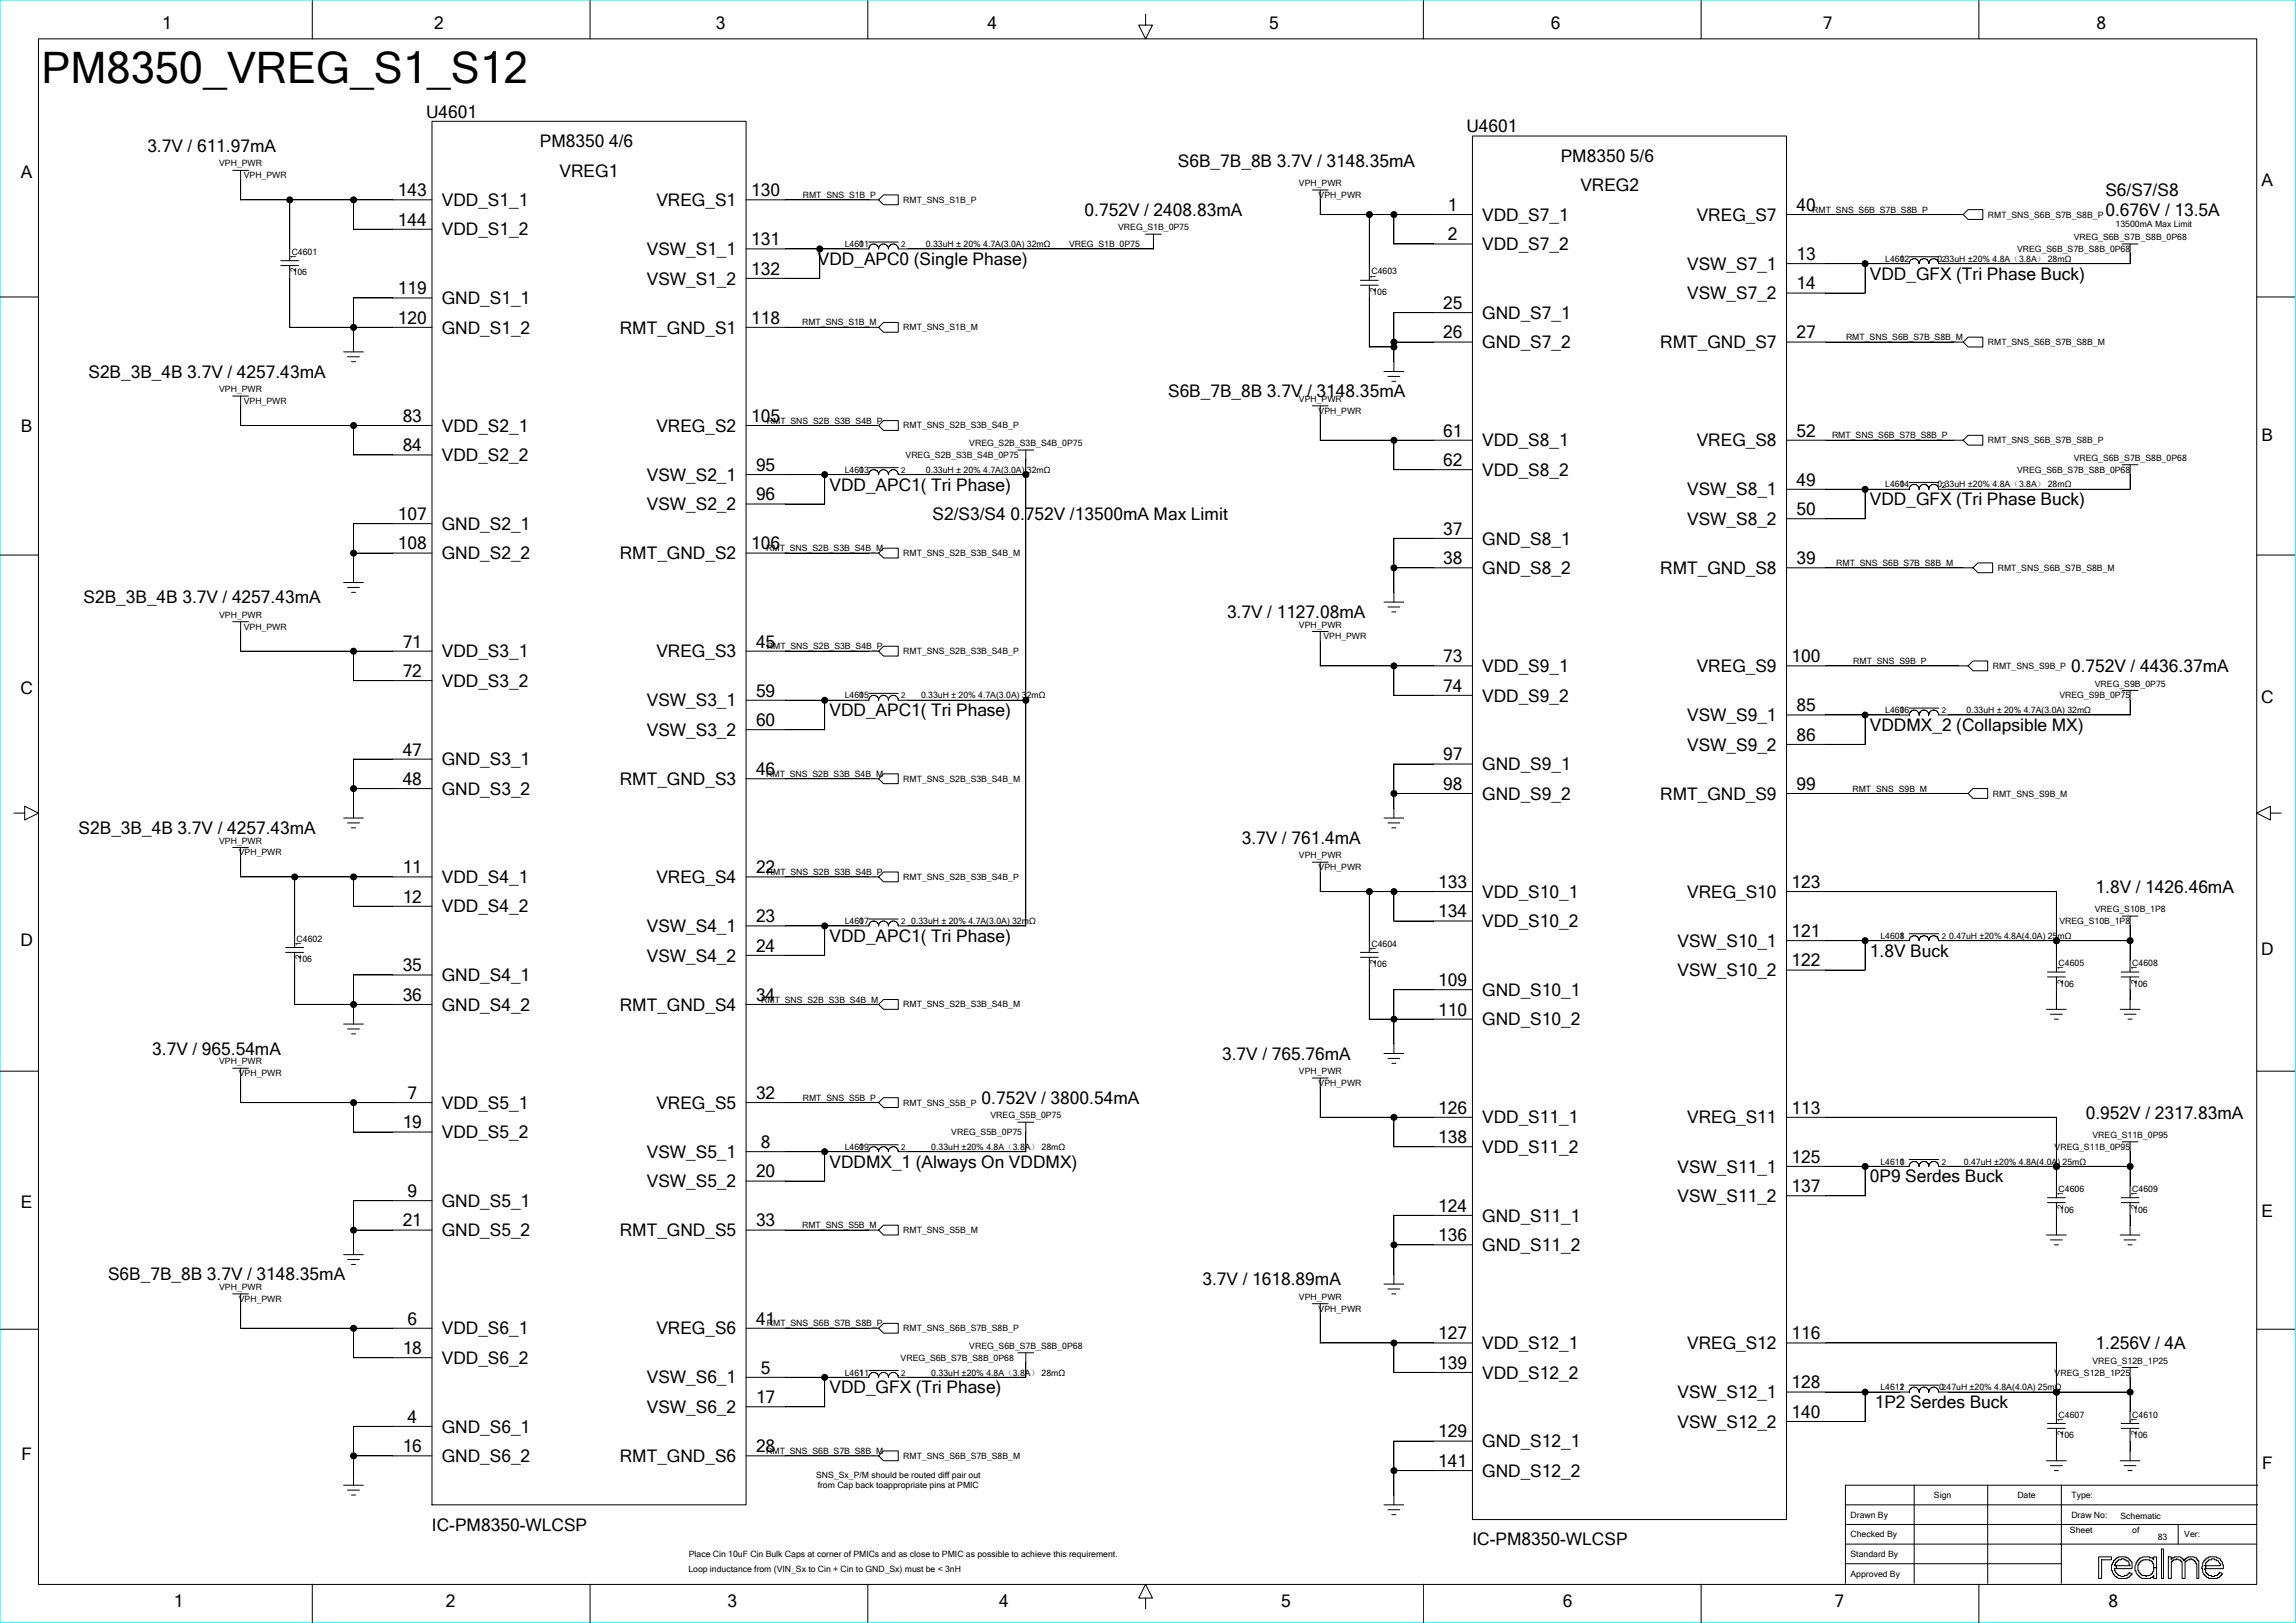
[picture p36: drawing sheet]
<svg xmlns="http://www.w3.org/2000/svg" width="297mm" height="210mm" viewBox="0 0 297 210" stroke-linecap="round" stroke-linejoin="round" font-family="sans-serif">
<defs><g id="words">
<text font-size="5.6" x="5.4" y="10.7">PM8350_VREG_S1_S12</text>
<g font-size="2.2">
<text x="21" y="3.8">1</text>
<text x="56.1" y="3.8">2</text>
<text x="92.6" y="3.8">3</text>
<text x="127.8" y="3.8">4</text>
<text x="164.2" y="3.8">5</text>
<text x="200.6" y="3.8">6</text>
<text x="235.8" y="3.8">7</text>
<text x="271.2" y="3.8">8</text>
<text x="55.1" y="15.2">U4601</text>
<text x="189.7" y="17.1">U4601</text>
<text x="2.7" y="23">A</text>
<text x="19.1" y="19.7">3.7V / 611.97mA</text>
<text x="69.8" y="19">PM8350 4/6</text>
<text x="72.4" y="22.8">VREG1</text>
<text x="152.4" y="21.6">S6B_7B_8B 3.7V / 3148.35mA</text>
<text x="201.9" y="20.9">PM8350 5/6</text>
<text x="51.5" y="29.2">144</text>
<text x="51.5" y="25.4">143</text>
<text x="57.1" y="26.7">VDD_S1_1</text>
<text x="84.9" y="26.7">VREG_S1</text>
<text x="97.2" y="25.4">130</text>
<text x="140.3" y="27.9">0.752V / 2408.83mA</text>
<text x="187.3" y="27.3">1</text>
<text x="191.7" y="28.6">VDD_S7_1</text>
<text x="204.4" y="24.8">VREG2</text>
<text x="219.5" y="28.6">VREG_S7</text>
<text x="232.4" y="27.3">40</text>
<text x="272.3" y="25.4">S6/S7/S8</text>
<text x="272.3" y="27.9">0.676V / 13.5A</text>
<text x="292.6" y="24.1">A</text>
<text x="57.1" y="30.5">VDD_S1_2</text>
<text x="83.7" y="33">VSW_S1_1</text>
<text x="97.2" y="35.5">132</text>
<text x="97.2" y="31.7">131</text>
<text x="105.8" y="34.3">VDD_APC0 (Single Phase)</text>
<text x="187.3" y="31.1">2</text>
<text x="191.7" y="32.4">VDD_S7_2</text>
<text x="218.2" y="34.9">VSW_S7_1</text>
<text x="232.4" y="33.6">13</text>
<text x="51.5" y="41.9">120</text>
<text x="51.5" y="38.1">119</text>
<text x="57.1" y="39.4">GND_S1_1</text>
<text x="83.7" y="36.8">VSW_S1_2</text>
<text x="97.2" y="41.9">118</text>
<text x="186.7" y="40">25</text>
<text x="191.7" y="41.3">GND_S7_1</text>
<text x="218.2" y="38.7">VSW_S7_2</text>
<text x="232.4" y="37.5">14</text>
<text x="241.9" y="36.2">VDD_GFX (Tri Phase Buck)</text>
<text x="57.1" y="43.2">GND_S1_2</text>
<text x="80.2" y="43.2">RMT_GND_S1</text>
<text x="186.7" y="43.8">26</text>
<text x="191.7" y="45.1">GND_S7_2</text>
<text x="214.8" y="45.1">RMT_GND_S7</text>
<text x="232.4" y="43.8">27</text>
<text x="11.4" y="48.9">S2B_3B_4B 3.7V / 4257.43mA</text>
<text x="151.1" y="51.4">S6B_7B_8B 3.7V / 3148.35mA</text>
<text x="2.7" y="55.9">B</text>
<text x="52.1" y="58.4">84</text>
<text x="52.1" y="54.6">83</text>
<text x="57.1" y="55.9">VDD_S2_1</text>
<text x="57.1" y="59.7">VDD_S2_2</text>
<text x="84.9" y="55.9">VREG_S2</text>
<text x="97.2" y="54.6">105</text>
<text x="186.7" y="56.5">61</text>
<text x="191.7" y="57.8">VDD_S8_1</text>
<text x="219.5" y="57.8">VREG_S8</text>
<text x="232.4" y="56.5">52</text>
<text x="292.6" y="57">B</text>
<text x="83.7" y="62.2">VSW_S2_1</text>
<text x="97.8" y="64.7">96</text>
<text x="97.8" y="60.9">95</text>
<text x="107.3" y="63.5">VDD_APC1( Tri Phase)</text>
<text x="186.7" y="60.3">62</text>
<text x="191.7" y="61.6">VDD_S8_2</text>
<text x="218.2" y="64.1">VSW_S8_1</text>
<text x="232.4" y="62.8">49</text>
<text x="241.9" y="65.4">VDD_GFX (Tri Phase Buck)</text>
<text x="51.5" y="71.1">108</text>
<text x="51.5" y="67.3">107</text>
<text x="57.1" y="68.6">GND_S2_1</text>
<text x="83.7" y="66">VSW_S2_2</text>
<text x="97.2" y="71.1">106</text>
<text x="120.6" y="67.3">S2/S3/S4 0.752V /13500mA Max Limit</text>
<text x="186.7" y="69.2">37</text>
<text x="191.7" y="70.5">GND_S8_1</text>
<text x="218.2" y="67.9">VSW_S8_2</text>
<text x="232.4" y="66.7">50</text>
<text x="57.1" y="72.4">GND_S2_2</text>
<text x="80.2" y="72.4">RMT_GND_S2</text>
<text x="186.7" y="73">38</text>
<text x="191.7" y="74.3">GND_S8_2</text>
<text x="214.8" y="74.3">RMT_GND_S8</text>
<text x="232.4" y="73">39</text>
<text x="10.8" y="78.1">S2B_3B_4B 3.7V / 4257.43mA</text>
<text x="52.1" y="83.8">71</text>
<text x="97.8" y="83.8">45</text>
<text x="158.7" y="80">3.7V / 1127.08mA</text>
<text x="2.6" y="89.8">C</text>
<text x="52.1" y="87.6">72</text>
<text x="57.1" y="85.1">VDD_S3_1</text>
<text x="57.1" y="88.9">VDD_S3_2</text>
<text x="84.9" y="85.1">VREG_S3</text>
<text x="186.7" y="89.5">74</text>
<text x="186.7" y="85.7">73</text>
<text x="191.7" y="87">VDD_S9_1</text>
<text x="219.5" y="87">VREG_S9</text>
<text x="231.8" y="85.7">100</text>
<text x="267.9" y="87">0.752V / 4436.37mA</text>
<text x="83.7" y="91.4">VSW_S3_1</text>
<text x="83.7" y="95.2">VSW_S3_2</text>
<text x="97.8" y="93.9">60</text>
<text x="97.8" y="90.1">59</text>
<text x="107.3" y="92.7">VDD_APC1( Tri Phase)</text>
<text x="191.7" y="90.8">VDD_S9_2</text>
<text x="218.2" y="93.3">VSW_S9_1</text>
<text x="232.4" y="95.8">86</text>
<text x="232.4" y="92">85</text>
<text x="241.9" y="94.6">VDDMX_2 (Collapsible MX)</text>
<text x="292.5" y="90.9">C</text>
<text x="52.1" y="101.6">48</text>
<text x="52.1" y="97.8">47</text>
<text x="57.1" y="99">GND_S3_1</text>
<text x="80.2" y="101.6">RMT_GND_S3</text>
<text x="97.8" y="100.3">46</text>
<text x="186.7" y="98.4">97</text>
<text x="191.7" y="99.7">GND_S9_1</text>
<text x="218.2" y="97.1">VSW_S9_2</text>
<text x="10.2" y="107.9">S2B_3B_4B 3.7V / 4257.43mA</text>
<text x="57.1" y="102.8">GND_S3_2</text>
<text x="186.7" y="102.2">98</text>
<text x="191.7" y="103.5">GND_S9_2</text>
<text x="214.8" y="103.5">RMT_GND_S9</text>
<text x="232.4" y="102.2">99</text>
<text x="52.1" y="113">11</text>
<text x="97.8" y="113">22</text>
<text x="160.6" y="109.2">3.7V / 761.4mA</text>
<text x="52.1" y="116.8">12</text>
<text x="57.1" y="114.3">VDD_S4_1</text>
<text x="57.1" y="118.1">VDD_S4_2</text>
<text x="84.9" y="114.3">VREG_S4</text>
<text x="97.8" y="119.3">23</text>
<text x="186" y="118.7">134</text>
<text x="186" y="114.9">133</text>
<text x="191.7" y="116.2">VDD_S10_1</text>
<text x="191.7" y="120">VDD_S10_2</text>
<text x="218.2" y="116.2">VREG_S10</text>
<text x="231.8" y="114.9">123</text>
<text x="271.1" y="115.5">1.8V / 1426.46mA</text>
<text x="2.6" y="122.4">D</text>
<text x="52.1" y="125.7">35</text>
<text x="83.7" y="120.6">VSW_S4_1</text>
<text x="83.7" y="124.4">VSW_S4_2</text>
<text x="97.8" y="123.1">24</text>
<text x="107.3" y="121.9">VDD_APC1( Tri Phase)</text>
<text x="217" y="122.5">VSW_S10_1</text>
<text x="231.8" y="125">122</text>
<text x="231.8" y="121.2">121</text>
<text x="241.9" y="123.8">1.8V Buck</text>
<text x="292.5" y="123.5">D</text>
<text x="52.1" y="129.5">36</text>
<text x="57.1" y="127">GND_S4_1</text>
<text x="57.1" y="130.8">GND_S4_2</text>
<text x="80.2" y="130.8">RMT_GND_S4</text>
<text x="97.8" y="129.5">34</text>
<text x="186" y="131.4">110</text>
<text x="186" y="127.6">109</text>
<text x="191.7" y="128.9">GND_S10_1</text>
<text x="217" y="126.3">VSW_S10_2</text>
<text x="19.7" y="136.5">3.7V / 965.54mA</text>
<text x="158.1" y="137.1">3.7V / 765.76mA</text>
<text x="191.7" y="132.7">GND_S10_2</text>
<text x="52.7" y="142.2">7</text>
<text x="57.1" y="143.5">VDD_S5_1</text>
<text x="84.9" y="143.5">VREG_S5</text>
<text x="97.8" y="142.2">32</text>
<text x="127" y="142.8">0.752V / 3800.54mA</text>
<text x="52.1" y="146">19</text>
<text x="57.1" y="147.3">VDD_S5_2</text>
<text x="83.7" y="149.8">VSW_S5_1</text>
<text x="98.4" y="148.5">8</text>
<text x="186" y="147.9">138</text>
<text x="186" y="144.1">126</text>
<text x="191.7" y="145.4">VDD_S11_1</text>
<text x="191.7" y="149.2">VDD_S11_2</text>
<text x="218.2" y="145.4">VREG_S11</text>
<text x="231.8" y="144.1">113</text>
<text x="269.8" y="144.7">0.952V / 2317.83mA</text>
<text x="52.7" y="154.9">9</text>
<text x="83.7" y="153.6">VSW_S5_2</text>
<text x="97.8" y="152.4">20</text>
<text x="107.3" y="151.1">VDDMX_1 (Always On VDDMX)</text>
<text x="217" y="151.7">VSW_S11_1</text>
<text x="217" y="155.5">VSW_S11_2</text>
<text x="231.8" y="154.2">137</text>
<text x="231.8" y="150.4">125</text>
<text x="241.9" y="153">0P9 Serdes Buck</text>
<text x="2.7" y="156.3">E</text>
<text x="52.1" y="158.7">21</text>
<text x="57.1" y="156.2">GND_S5_1</text>
<text x="57.1" y="160">GND_S5_2</text>
<text x="80.2" y="160">RMT_GND_S5</text>
<text x="97.8" y="158.7">33</text>
<text x="186" y="160.6">136</text>
<text x="186" y="156.8">124</text>
<text x="191.7" y="158.1">GND_S11_1</text>
<text x="191.7" y="161.9">GND_S11_2</text>
<text x="292.6" y="157.4">E</text>
<text x="14" y="165.7">S6B_7B_8B 3.7V / 3148.35mA</text>
<text x="155.5" y="166.3">3.7V / 1618.89mA</text>
<text x="52.7" y="171.4">6</text>
<text x="57.1" y="172.7">VDD_S6_1</text>
<text x="84.9" y="172.7">VREG_S6</text>
<text x="97.8" y="171.4">41</text>
<text x="186" y="173.3">127</text>
<text x="231.8" y="173.3">116</text>
<text x="52.1" y="175.2">18</text>
<text x="57.1" y="176.5">VDD_S6_2</text>
<text x="83.7" y="179">VSW_S6_1</text>
<text x="98.4" y="177.7">5</text>
<text x="186" y="177.1">139</text>
<text x="191.7" y="174.6">VDD_S12_1</text>
<text x="191.7" y="178.4">VDD_S12_2</text>
<text x="218.2" y="174.6">VREG_S12</text>
<text x="231.8" y="179.6">128</text>
<text x="271.1" y="174.6">1.256V / 4A</text>
<text x="52.7" y="184.1">4</text>
<text x="57.1" y="185.4">GND_S6_1</text>
<text x="83.7" y="182.8">VSW_S6_2</text>
<text x="97.8" y="181.5">17</text>
<text x="107.3" y="180.3">VDD_GFX (Tri Phase)</text>
<text x="186" y="186">129</text>
<text x="217" y="180.9">VSW_S12_1</text>
<text x="217" y="184.7">VSW_S12_2</text>
<text x="231.8" y="183.5">140</text>
<text x="242.5" y="182.2">1P2 Serdes Buck</text>
<text x="2.8" y="188.9">F</text>
<text x="52.1" y="187.9">16</text>
<text x="57.1" y="189.2">GND_S6_2</text>
<text x="80.2" y="189.2">RMT_GND_S6</text>
<text x="97.8" y="187.9">28</text>
<text x="186" y="189.8">141</text>
<text x="191.7" y="187.3">GND_S12_1</text>
<text x="191.7" y="191.1">GND_S12_2</text>
<text x="292.6" y="190.1">F</text>
<text x="55.9" y="198">IC-PM8350-WLCSP</text>
<text x="190.5" y="200">IC-PM8350-WLCSP</text>
<text x="22.5" y="208">1</text>
<text x="57.7" y="208">2</text>
<text x="94.1" y="208">3</text>
<text x="129.3" y="208">4</text>
<text x="165.7" y="208">5</text>
<text x="202.2" y="208">6</text>
<text x="237.3" y="208">7</text>
<text x="272.7" y="208">8</text>
</g>
<g font-size="1.1">
<text x="28.4" y="21.5">VPH_PWR</text>
<text x="31.5" y="23.1">VPH_PWR</text>
<text x="103.8" y="25.6">RMT_SNS_S1B_P</text>
<text x="116.8" y="26.2">RMT_SNS_S1B_P</text>
<text x="144.6" y="29.8">VREG_S1B_0P75</text>
<text x="168" y="24.1">VPH_PWR</text>
<text x="170.6" y="25.6">VPH_PWR</text>
<text x="234.4" y="27.5">RMT_SNS_S6B_S7B_S8B_P</text>
<text x="257.1" y="28.1">RMT_SNS_S6B_S7B_S8B_P</text>
<text x="273.7" y="29.4">13500mA Max Limit</text>
<text x="37.7" y="33">C4601</text>
<text x="37.9" y="35.6">106</text>
<text x="109.3" y="32">L4601</text>
<text x="111.1" y="32">1</text>
<text x="119.8" y="32">0.33uH ± 20% 4.7A(3.0A) 32mΩ</text>
<text x="138.3" y="32">VREG_S1B_0P75</text>
<text x="177.4" y="35.5">C4603</text>
<text x="243.9" y="33.9">L4602</text>
<text x="245.7" y="33.9">1</text>
<text x="250.6" y="33.9">0.33uH ±20% 4.8A（3.8A） 28mΩ</text>
<text x="260.9" y="32.6">VREG_S6B_S7B_S8B_0P68</text>
<text x="268.2" y="31.1">VREG_S6B_S7B_S8B_0P68</text>
<text x="177.5" y="38.2">106</text>
<text x="103.8" y="42.1">RMT_SNS_S1B_M</text>
<text x="116.8" y="42.7">RMT_SNS_S1B_M</text>
<text x="238.8" y="44">RMT_SNS_S6B_S7B_S8B_M</text>
<text x="257.1" y="44.6">RMT_SNS_S6B_S7B_S8B_M</text>
<text x="28.4" y="50.7">VPH_PWR</text>
<text x="31.5" y="52.3">VPH_PWR</text>
<text x="168" y="52">VPH_PWR</text>
<text x="170.6" y="53.5">VPH_PWR</text>
<text x="99.2" y="54.8">RMT_SNS_S2B_S3B_S4B_P</text>
<text x="116.8" y="55.4">RMT_SNS_S2B_S3B_S4B_P</text>
<text x="117.1" y="59.3">VREG_S2B_S3B_S4B_0P75</text>
<text x="125.4" y="57.7">VREG_S2B_S3B_S4B_0P75</text>
<text x="237" y="56.7">RMT_SNS_S6B_S7B_S8B_P</text>
<text x="257.1" y="57.3">RMT_SNS_S6B_S7B_S8B_P</text>
<text x="268.2" y="59.6">VREG_S6B_S7B_S8B_0P68</text>
<text x="109.3" y="61.2">L4603</text>
<text x="111.1" y="61.2">1</text>
<text x="119.8" y="61.2">0.33uH ± 20% 4.7A(3.0A) 32mΩ</text>
<text x="243.9" y="63.1">L4604</text>
<text x="245.7" y="63.1">1</text>
<text x="250.6" y="63.1">0.33uH ±20% 4.8A（3.8A） 28mΩ</text>
<text x="260.9" y="61.2">VREG_S6B_S7B_S8B_0P68</text>
<text x="99.1" y="71.3">RMT_SNS_S2B_S3B_S4B_M</text>
<text x="116.8" y="72">RMT_SNS_S2B_S3B_S4B_M</text>
<text x="237.5" y="73.2">RMT_SNS_S6B_S7B_S8B_M</text>
<text x="258.4" y="73.9">RMT_SNS_S6B_S7B_S8B_M</text>
<text x="28.4" y="79.9">VPH_PWR</text>
<text x="31.5" y="81.5">VPH_PWR</text>
<text x="168" y="81.2">VPH_PWR</text>
<text x="171.2" y="82.7">VPH_PWR</text>
<text x="99.2" y="84">RMT_SNS_S2B_S3B_S4B_P</text>
<text x="116.8" y="84.6">RMT_SNS_S2B_S3B_S4B_P</text>
<text x="239.7" y="85.9">RMT_SNS_S9B_P</text>
<text x="257.8" y="86.5">RMT_SNS_S9B_P</text>
<text x="271" y="88.8">VREG_S9B_0P75</text>
<text x="109.3" y="90.4">L4605</text>
<text x="111.1" y="90.4">1</text>
<text x="119.1" y="90.4">0.33uH ± 20% 4.7A(3.0A) 32mΩ</text>
<text x="243.9" y="92.3">L4606</text>
<text x="245.7" y="92.3">1</text>
<text x="254.4" y="92.3">0.33uH ± 20% 4.7A(3.0A) 32mΩ</text>
<text x="266.4" y="90.4">VREG_S9B_0P75</text>
<text x="99.1" y="100.5">RMT_SNS_S2B_S3B_S4B_M</text>
<text x="116.8" y="101.2">RMT_SNS_S2B_S3B_S4B_M</text>
<text x="239.6" y="102.4">RMT_SNS_S9B_M</text>
<text x="257.8" y="103.1">RMT_SNS_S9B_M</text>
<text x="28.4" y="109.2">VPH_PWR</text>
<text x="30.9" y="110.7">VPH_PWR</text>
<text x="99.2" y="113.2">RMT_SNS_S2B_S3B_S4B_P</text>
<text x="116.8" y="113.9">RMT_SNS_S2B_S3B_S4B_P</text>
<text x="168" y="111.1">VPH_PWR</text>
<text x="170.6" y="112.6">VPH_PWR</text>
<text x="109.3" y="119.6">L4607</text>
<text x="111.1" y="119.6">1</text>
<text x="117.9" y="119.6">0.33uH ± 20% 4.7A(3.0A) 32mΩ</text>
<text x="266.4" y="119.6">VREG_S10B_1P8</text>
<text x="271" y="118">VREG_S10B_1P8</text>
<text x="38.4" y="121.8">C4602</text>
<text x="38.5" y="124.5">106</text>
<text x="177.4" y="122.5">C4604</text>
<text x="177.5" y="125.1">106</text>
<text x="243.2" y="121.5">L4608</text>
<text x="245.7" y="121.5">1</text>
<text x="252.1" y="121.5">0.47uH ±20% 4.8A(4.0A) 25mΩ</text>
<text x="266.3" y="125">C4605</text>
<text x="275.8" y="125">C4608</text>
<text x="98.5" y="129.7">RMT_SNS_S2B_S3B_S4B_M</text>
<text x="116.8" y="130.4">RMT_SNS_S2B_S3B_S4B_M</text>
<text x="266.4" y="127.7">106</text>
<text x="275.9" y="127.7">106</text>
<text x="28.4" y="137.7">VPH_PWR</text>
<text x="30.9" y="139.2">VPH_PWR</text>
<text x="103.8" y="142.4">RMT_SNS_S5B_P</text>
<text x="116.8" y="143.1">RMT_SNS_S5B_P</text>
<text x="168" y="139">VPH_PWR</text>
<text x="170.6" y="140.5">VPH_PWR</text>
<text x="109.3" y="148.8">L4609</text>
<text x="111.1" y="148.8">1</text>
<text x="120.5" y="148.8">0.33uH ±20% 4.8A（3.8A） 28mΩ</text>
<text x="123.1" y="146.9">VREG_S5B_0P75</text>
<text x="128.1" y="144.7">VREG_S5B_0P75</text>
<text x="265.8" y="148.8">VREG_S11B_0P95</text>
<text x="270.7" y="147.2">VREG_S11B_0P95</text>
<text x="243.2" y="150.7">L4610</text>
<text x="245.7" y="150.7">1</text>
<text x="254" y="150.7">0.47uH ±20% 4.8A(4.0A) 25mΩ</text>
<text x="266.3" y="154.2">C4606</text>
<text x="275.8" y="154.2">C4609</text>
<text x="103.8" y="158.9">RMT_SNS_S5B_M</text>
<text x="116.8" y="159.6">RMT_SNS_S5B_M</text>
<text x="266.4" y="156.9">106</text>
<text x="275.9" y="156.9">106</text>
<text x="28.4" y="166.9">VPH_PWR</text>
<text x="30.9" y="168.5">VPH_PWR</text>
<text x="99.2" y="171.6">RMT_SNS_S6B_S7B_S8B_P</text>
<text x="116.8" y="172.3">RMT_SNS_S6B_S7B_S8B_P</text>
<text x="168" y="168.2">VPH_PWR</text>
<text x="170.6" y="169.7">VPH_PWR</text>
<text x="109.3" y="178">L4611</text>
<text x="116.5" y="176.1">VREG_S6B_S7B_S8B_0P68</text>
<text x="120.5" y="178">0.33uH ±20% 4.8A（3.8A） 28mΩ</text>
<text x="125.4" y="174.5">VREG_S6B_S7B_S8B_0P68</text>
<text x="243.2" y="179.9">L4612</text>
<text x="245.7" y="179.9">1</text>
<text x="250.9" y="179.9">0.47uH ±20% 4.8A(4.0A) 25mΩ</text>
<text x="265.8" y="178">VREG_S12B_1P25</text>
<text x="270.7" y="176.5">VREG_S12B_1P25</text>
<text x="266.3" y="183.4">C4607</text>
<text x="275.8" y="183.4">C4610</text>
<text x="99.1" y="188.1">RMT_SNS_S6B_S7B_S8B_M</text>
<text x="105.6" y="191.3">SNS_Sx_P/M should be routed diff pair out</text>
<text x="116.8" y="188.8">RMT_SNS_S6B_S7B_S8B_M</text>
<text x="266.4" y="186.1">106</text>
<text x="275.9" y="186.1">106</text>
<text x="105.8" y="192.6">from Cap back toappropriate pins at PMIC</text>
<text x="239.4" y="196.4">Drawn By</text>
<text x="250.2" y="193.8">Sign</text>
<text x="261" y="193.8">Date</text>
<text x="267.9" y="193.8">Type:</text>
<text x="267.9" y="196.4">Draw No:</text>
<text x="274.3" y="196.5">Schematic</text>
<text x="89" y="203.4">Loop inductance from (VIN_Sx to Cin + Cin to GND_Sx) must be &lt; 3nH</text>
<text x="89.1" y="201.5">Place Cin 10uF Cin Bulk Caps at corner of PMICs and as close to PMIC as possible to achieve this requirement.</text>
<text x="239.4" y="198.9">Checked By</text>
<text x="239.4" y="201.5">Standard By</text>
<text x="267.8" y="198.4">Sheet</text>
<text x="275.8" y="198.4">of</text>
<text x="279.1" y="199.3">83</text>
<text x="282.6" y="198.9">Ver:</text>
<text x="239.4" y="204">Approved By</text>
</g>
<g font-size="1">
<text x="38.3" y="35.2" transform="rotate(-90 38.3 35.2)">2</text>
<text x="38.3" y="33.5" transform="rotate(-90 38.3 33.5)">1</text>
<text x="116.6" y="32">2</text>
<text x="251.2" y="33.9">2</text>
<text x="178" y="37.8" transform="rotate(-90 178 37.8)">2</text>
<text x="178" y="36" transform="rotate(-90 178 36)">1</text>
<text x="116.6" y="61.2">2</text>
<text x="251.2" y="63.1">2</text>
<text x="116.6" y="90.4">2</text>
<text x="251.2" y="92.3">2</text>
<text x="116.6" y="119.6">2</text>
<text x="38.9" y="124.1" transform="rotate(-90 38.9 124.1)">2</text>
<text x="38.9" y="122.4" transform="rotate(-90 38.9 122.4)">1</text>
<text x="178" y="124.7" transform="rotate(-90 178 124.7)">2</text>
<text x="178" y="123" transform="rotate(-90 178 123)">1</text>
<text x="251.2" y="121.5">2</text>
<text x="266.9" y="125.6" transform="rotate(-90 266.9 125.6)">1</text>
<text x="276.4" y="125.6" transform="rotate(-90 276.4 125.6)">1</text>
<text x="266.9" y="127.3" transform="rotate(-90 266.9 127.3)">2</text>
<text x="276.4" y="127.3" transform="rotate(-90 276.4 127.3)">2</text>
<text x="116.6" y="148.8">2</text>
<text x="251.2" y="150.7">2</text>
<text x="266.9" y="154.8" transform="rotate(-90 266.9 154.8)">1</text>
<text x="276.4" y="154.8" transform="rotate(-90 276.4 154.8)">1</text>
<text x="266.9" y="156.5" transform="rotate(-90 266.9 156.5)">2</text>
<text x="276.4" y="156.5" transform="rotate(-90 276.4 156.5)">2</text>
<text x="116.6" y="178">2</text>
<text x="251.2" y="179.9">2</text>
<text x="266.9" y="185.7" transform="rotate(-90 266.9 185.7)">2</text>
<text x="266.9" y="184" transform="rotate(-90 266.9 184)">1</text>
<text x="276.4" y="185.7" transform="rotate(-90 276.4 185.7)">2</text>
<text x="276.4" y="184" transform="rotate(-90 276.4 184)">1</text>
</g>
</g></defs>
<path d="M0 0h296.9v210h-296.9z" fill="none" stroke="#0ff" stroke-width=".13"/>
<g fill="none" stroke="#000" stroke-width=".13">
<path d="M5 5h286.9v200h-286.9zM40.4 .1v4.9M55.9 15.7h40.6v179h-40.6zM76.3 .1v4.9M112.3 .1v4.9M148.2 1.9v1.3h.9l-.9 1.8-.9-1.8h.9M184.1 .1v4.9M190.5 17.6h40.6v179h-40.6zM220 .1v4.9M256 .1v4.9M0 38.4h5M30.1 22h2"/>
<path d="M31.1 22v3.9h24.8M36.3 34.4h2.3M36.3 33.7h2.3M37.5 34.4v8h18.4M37.5 25.9v7.8M45.7 29.7h10.2M45.7 25.9v3.8M55.9 38.6h-10.2v6.9M96.5 25.9h17.2M96.5 32.2h15.9M106 32.2v3.8h-9.5M112.4 31.3h3.8"/>
<path d="M112.9 31.6a.64 .64 0 0 0-.5 .6M114.3 25.2h1.9v1.3h-1.9l-.6-.6zM148.2 30.3h2M149.2 30.3v1.9h-33a.63 .63 0 0 0-.7-.6 .63 .63 0 0 0-.6 .6 .64 .64 0 0 0-.6-.6 .64 .64 0 0 0-.6 .6 .64 .64 0 0 0-.8-.6M169.8 24.6h2M170.8 27.8h19.7M170.8 24.6v3.2M176 36.9h2.3M176 36.3h2.3M177.1 27.8v8.5M177.1 36.9v8M180.3 31.6h10.2"/>
<path d="M180.3 27.8v3.8M231.1 27.8h22.9M241.3 34.1v3.8h-10.2M247 33.2h3.8M248.8 33.5a.62 .62 0 0 1 .7 .6 .64 .64 0 0 1 .6-.6 .64 .64 0 0 1 .7 .6M248.8 33.5a.64 .64 0 0 0-.6 .6 .64 .64 0 0 0-.6-.6 .64 .64 0 0 0-.6 .6h-15.9M254.6 27.1h1.9v1.3h-1.9l-.7-.6zM274.5 31.6h2.1M275.5 31.6v2.5h-24.7M291.9 38.4h5M30.1 51.2h2M31.1 55.1h24.8"/>
<path d="M31.1 51.2v3.9M44.4 45.5h2.6M45 46.2h1.5M45.5 46.8h.5M45.7 58.9h10.2M45.7 55.1v3.8M96.5 55.1h17.2M96.5 42.4h17.2M114.3 54.4h1.9v1.3h-1.9l-.6-.6zM114.3 41.7h1.9v1.3h-1.9l-.6-.6zM131.7 58.2h2M132.7 58.2v61.6h-16.5a.63 .63 0 0 0-.7-.6 .63 .63 0 0 0-.6 .6 .64 .64 0 0 0-.6-.6 .64 .64 0 0 0-.6 .6 .64 .64 0 0 0-.7-.6 .64 .64 0 0 0-.6 .6"/>
<path d="M169.8 52.5h2M170.8 57h19.7M170.8 52.5v4.5M177.1 44.9h3.2M179 48.1h2.6M179.5 48.7h1.6M180 49.3h.6M180.3 44.3h10.2M180.3 40.4h10.2M180.3 57v3.8M180.3 40.4v7.7M231.1 44.3h22.9"/>
<path d="M231.1 57h22.9M254.6 43.6h1.9v1.3h-1.9l-.7-.6zM254.6 56.3h1.9v1.3h-1.9l-.7-.6zM0 71.8h5M44.4 75.4h2.6M45 76h1.5M45.5 76.6h.5M45.7 71.6h10.2M55.9 67.8h-10.2v7.6M96.5 71.6h17.2M96.5 61.4h15.9M106.7 61.4v3.8h-10.2"/>
<path d="M112.4 60.5h3.8M114.3 70.9h1.9v1.3h-1.9l-.6-.6zM132.7 61.4h-16.5a.63 .63 0 0 0-.7-.6 .63 .63 0 0 0-.6 .6 .64 .64 0 0 0-.6-.6 .64 .64 0 0 0-.6 .6 .64 .64 0 0 0-.7-.6 .64 .64 0 0 0-.6 .6M179 77.9h2.6M179.5 78.5h1.6M180 79.2h.6M180.3 73.5h10.2M180.3 69.7h10.2M180.3 60.8h10.2M180.3 69.7v8.2M231.1 73.5h24.1M241.3 63.3v3.8h-10.2"/>
<path d="M247 62.4h3.8M248.8 62.7a.62 .62 0 0 1 .7 .6 .64 .64 0 0 1 .6-.6 .64 .64 0 0 1 .7 .6M248.8 62.7a.64 .64 0 0 0-.6 .6 .64 .64 0 0 0-.6-.6 .64 .64 0 0 0-.6 .6h-15.9M255.9 72.8h1.9v1.3h-1.9l-.7-.6zM274.5 60.1h2.1M275.5 60.1v3.2h-24.7M291.9 71.8h5M30.1 80.4h2M31.1 84.3h24.8M31.1 80.4v3.9M45.7 84.3v3.8h10.2M55.9 98.2h-10.2v7.6"/>
<path d="M96.5 84.3h17.2M96.5 90.6h15.9M106.7 90.6v3.8h-10.2M112.4 89.7h3.8M114.3 83.6h1.9v1.3h-1.9l-.6-.6zM132.7 90.6h-16.5a.63 .63 0 0 0-.7-.6 .63 .63 0 0 0-.6 .6 .64 .64 0 0 0-.6-.6 .64 .64 0 0 0-.6 .6 .64 .64 0 0 0-.7-.6 .64 .64 0 0 0-.6 .6M169.8 81.7h2M170.8 86.2h19.7M170.8 81.7v4.5M180.3 98.9h10.2M180.3 90h10.2M180.3 86.2v3.8"/>
<path d="M180.3 98.9v6.9M231.1 86.2h23.5M231.1 92.5h15.9a.64 .64 0 0 1 .6-.6 .64 .64 0 0 1 .6 .6 .63 .63 0 0 1 .7-.6 .63 .63 0 0 1 .6 .6 .64 .64 0 0 1 .6-.6 .64 .64 0 0 1 .7 .6M231.1 96.3h10.2M241.3 92.5v3.8M247 91.6h3.8M255.2 85.5h1.9v1.3h-1.9l-.6-.6zM274.5 89.3h2.1M275.5 89.3v3.2h-24.7M1.8 105.2h1.4v-.9l1.8 .9-1.8 .9v-.9M30.1 109.7h2M31.1 109.7v3.8h24.8"/>
<path d="M38.1 113.5v9.1M44.4 105.8h2.6M45 106.5h1.5M45.5 107.1h.5M45.7 102h10.2M45.7 113.5v3.8h10.2M96.5 113.5h17.2M96.5 100.8h17.2M96.5 119.8h15.9M106.7 119.8v3.8M112.4 118.9h3.8M114.3 112.8h1.9v1.3h-1.9l-.6-.6z"/>
<path d="M114.3 100.1h1.9v1.3h-1.9l-.6-.6zM169.8 111.6h2M170.8 115.4h19.7M170.8 111.6v3.8M177.1 115.4v7.8M179 105.8h2.6M179.5 106.5h1.6M180 107.1h.6M180.3 102.7h10.2M180.3 119.2h10.2M180.3 115.4v3.8M231.1 115.4h34.9v10.4"/>
<path d="M231.1 102.7h23.5M255.2 102h1.9v1.3h-1.9l-.6-.6zM274.5 118.5h2.1M275.5 118.5v7.3M293.7 105.2v-.9l-1.8 .9 1.8 .9v-.9h1.4M0 138.6h5M30.1 138.2h2M31.1 138.2v4.5h24.8M37 123.2h2.3M37 122.6h2.3M38.1 123.2v6.8h17.8M44.4 132.5h2.6"/>
<path d="M45 133.1h1.5M45.5 133.8h.5M55.9 126.2h-10.2v6.3M96.5 130h17.2M96.5 123.6h10.2M114.3 129.3h1.9v1.3h-1.9l-.6-.6zM169.8 139.5h2M170.8 139.5v5.1M176 123.9h2.3M176 123.2h2.3M177.1 123.9v8h13.4M179 136.3h2.6"/>
<path d="M179.5 136.9h1.6M180 137.6h.6M180.3 128.1h10.2M180.3 128.1v8.2M231.1 121.7h15.9a.63 .63 0 0 1 .6-.6 .63 .63 0 0 1 .6 .6 .63 .63 0 0 1 .7-.6 .63 .63 0 0 1 .6 .6 .64 .64 0 0 1 .6-.6 .64 .64 0 0 1 .7 .6M231.1 125.5h10.2M241.3 121.7v3.8M247 120.8h3.8M250.8 121.7h24.7M264.7 130.6h2.6M264.9 126.4h2.3M264.9 125.8h2.3"/>
<path d="M265.2 131.2h1.6M265.7 131.9h.6M266 126.4v4.2M274.3 130.6h2.5M274.4 126.4h2.3M274.4 125.8h2.3M274.8 131.2h1.5M275.3 131.9h.5M275.5 126.4v4.2M291.9 138.6h5M45.7 159.2h10.2M45.7 146.5h10.2"/>
<path d="M45.7 142.7v3.8M55.9 155.4h-10.2v6.9M96.5 159.2h17.2M96.5 142.7h17.2M96.5 149h15.9M106.7 149v3.8h-10.2M112.4 148.1h3.8M112.9 148.4l-.4 .2-.1 .4M114.3 158.5h1.9v1.3h-1.9l-.6-.6zM114.3 142h1.9v1.3h-1.9l-.6-.6zM131.7 145.2h2M132.7 145.2v3.8h-16.5a.63 .63 0 0 0-.7-.6 .63 .63 0 0 0-.6 .6 .64 .64 0 0 0-.6-.6 .64 .64 0 0 0-.6 .6 .64 .64 0 0 0-.8-.6"/>
<path d="M170.8 144.6h19.7M180.3 157.3h10.2M180.3 148.4h10.2M180.3 144.6v3.8M180.3 157.3v8.8M231.1 144.6h34.9v10.4M231.1 154.7h10.2M241.3 150.9v3.8M247 150h3.8M248.8 150.3a.62 .62 0 0 1 .7 .6 .64 .64 0 0 1 .6-.6 .64 .64 0 0 1 .7 .6M248.8 150.3a.64 .64 0 0 0-.6 .6 .64 .64 0 0 0-.6-.6 .64 .64 0 0 0-.6 .6h-15.9M250.8 150.9h24.7"/>
<path d="M264.7 159.8h2.6M264.9 155.6h2.3M264.9 155h2.3M266 155.6v4.2M274.3 159.8h2.5M274.4 155.6h2.3M274.4 155h2.3M274.5 147.7h2.1M275.5 147.7v7.3M275.5 155.6v4.2M0 172h5M30.1 167.4h2"/>
<path d="M31.1 171.9h24.8M31.1 167.4v4.5M44.4 162.3h2.6M45 163h1.5M45.5 163.6h.5M45.7 175.7h10.2M45.7 171.9v3.8M96.5 171.9h17.2M96.5 178.2h15.9M106.7 178.2v3.8h-10.2M112.4 177.3h3.8M112.9 177.6l-.4 .2-.1 .4"/>
<path d="M114.3 171.2h1.9v1.3h-1.9l-.6-.6zM131.7 175h2M132.7 175v3.2h-16.5a.63 .63 0 0 0-.7-.6 .63 .63 0 0 0-.6 .6 .64 .64 0 0 0-.6-.6 .64 .64 0 0 0-.6 .6 .64 .64 0 0 0-.8-.6M169.8 168.7h2M170.8 173.8h19.7M170.8 168.7v5.1M179 166.1h2.6M179.5 166.8h1.6M180 167.4h.6M180.3 161.1h10.2M180.3 177.6h10.2M180.3 173.8v3.8"/>
<path d="M231.1 173.8h34.9v10.4M247 179.2h3.8M248.8 179.5a.62 .62 0 0 1 .7 .6 .64 .64 0 0 1 .6-.6 .64 .64 0 0 1 .7 .6M248.8 179.5a.64 .64 0 0 0-.6 .6 .64 .64 0 0 0-.6-.6 .64 .64 0 0 0-.6 .6h-15.9M265.2 160.4h1.6M265.7 161.1h.6M274.5 176.9h2.1M274.8 160.4h1.5M275.3 161.1h.5M275.5 176.9v7.3M291.9 172h5M44.4 192.2h2.6"/>
<path d="M45 192.8h1.5M45.5 193.4h.5M45.7 188.4h10.2M55.9 184.6h-10.2v7.6M96.5 188.4h17.2M114.3 187.7h1.9v1.3h-1.9l-.6-.6zM179 194.7h2.6M179.5 195.3h1.6M180 196h.6M180.3 190.3h10.2M180.3 186.5h10.2M180.3 186.5v8.2"/>
<path d="M238.7 194.7h53.3M238.7 199.8h53.2M238.7 197.3h53.2M241.3 180.1v3.8h-10.2M247.6 192.2v12.7M250.8 180.1h24.7M257.1 192.2v12.7M264.7 189h2.6M264.9 184.8h2.3M264.9 184.2h2.3M265.2 189.6h1.6M265.7 190.3h.6"/>
<path d="M266 184.8v4.2M266.6 192.2v12.7M274.3 189h2.5M274.4 184.8h2.3M274.4 184.2h2.3M274.8 189.6h1.5M275.3 190.3h.5M275.5 184.8v4.2M281.8 197.2v2.6M292 192.2h-53.3v12.7M40.4 205v5M76.3 205v5"/>
<path d="M112.3 205v5M148.2 206.8h.9l-.9-1.8-.9 1.8h.9v1.4M184.1 205v5M220 205v5M238.7 202.3h27.9M256 205v5M271.5 201.4h1.6v.4h-1.2v2.4h-.4zM273.6 201.7h.2v-.1h.2v-.2h1v.2h.3l.1 .2h.1v.2l.3 .1v.9h-2v-.4h1.7v-.1h-.1l-.1-.5-.5-.2v-.1l-.8 .1-.1 .3-.3 .1v.3h-.1v.1h.3v.4h-.3v.2h.1v.3h.2v.1l.2 .1v.2l.8 .1v-.1h.4l.1-.3h.1v-.1l.4 .1v.1l-.3 .2-.1 .2h-.2v.1h-1.2l-.2-.1v-.1h-.2l-.1-.3h-.1l-.1-.5h-.2v-.7h.2l.1-.5h.1zM276.6 201.8h.1l.1-.2h.3l.1-.2h.9v.2h.4l.1 .2v-.4h.4v1.4h-.4v-.5h-.1v-.2h-.2v-.1h-.2v-.2h-.9v.2h-.3v.1l-.2 .1v.3h-.1v.7h.1v.3l.2 .1 .2 .3h.5v.1h.1v-.1h.4l.2-.2v-.1h.2v-.3h.1v-.5h.4v1.4h-.4v-.3v.1h-.1v.1h-.3v.1h-1.1l-.3-.1-.1-.2h-.1v-.2h-.2l-.1-.4a1.02 1.02 0 0 1 0-1zM279.6 200.4h.3v3.8h-.3zM280.5 201.4h.4v.4l.1-.2h.3v-.2h.7l.3 .2v.1h.1l.1 .3v-.2l.3-.1v-.1h.2v-.2h.8l.1 .2h.3v.2l.2 .2v2.2h-.2v-1.9h-.2v-.2h-.1v-.1h-.1v-.2h-.3v-.1h-.2v.1h-.3l-.2 .2v.1h-.2v2.1h-.3v-2.1l-.3-.1v-.2h-.2l-.2-.1h-.1v.1h-.4v.2l-.2 .1v2.1h-.4zM285.1 202h.1v-.2l.2-.1v-.1h.3v-.2h1v.2l.5 .1v.3l.3 .1v.4h.1v.5h-2.3v-.4h1.9v-.3h-.1l-.1-.3h-.3v-.2h-.2v-.1h-.4v.1h-.4l-.1 .3-.3 .1v.4h-.1h.1v.4h-.1v.1h.1v.4h.1v.1h.2l.1 .3h.4v.1l.7-.1 .2-.3h.1v-.1l.4 .1v.1h-.2v.2h-.1l-.1 .2h-.3v.1h-1.1v-.1h-.3l-.1-.2h-.1v-.2h-.1l-.2-.2v-.5h-.1z"/>
<circle cx="37.5" cy="25.9" r=".39"/>
<circle cx="45.7" cy="25.9" r=".39"/>
<circle cx="106" cy="32.2" r=".39"/>
<circle cx="177.1" cy="27.8" r=".39"/>
<circle cx="180.3" cy="27.8" r=".39"/>
<circle cx="241.3" cy="34.1" r=".39"/>
<circle cx="45.7" cy="42.4" r=".39"/>
<circle cx="45.7" cy="55.1" r=".39"/>
<circle cx="180.3" cy="57" r=".39"/>
<circle cx="180.3" cy="44.9" r=".39"/>
<circle cx="180.3" cy="44.3" r=".39"/>
<circle cx="45.7" cy="71.6" r=".39"/>
<circle cx="106.7" cy="61.4" r=".39"/>
<circle cx="132.7" cy="61.4" r=".39"/>
<circle cx="180.3" cy="73.5" r=".39"/>
<circle cx="241.3" cy="63.3" r=".39"/>
<circle cx="45.7" cy="84.3" r=".39"/>
<circle cx="106.7" cy="90.6" r=".39"/>
<circle cx="132.7" cy="90.6" r=".39"/>
<circle cx="180.3" cy="86.2" r=".39"/>
<circle cx="241.3" cy="92.5" r=".39"/>
<circle cx="38.1" cy="113.5" r=".39"/>
<circle cx="45.7" cy="113.5" r=".39"/>
<circle cx="45.7" cy="102" r=".39"/>
<circle cx="106.7" cy="119.8" r=".39"/>
<circle cx="177.1" cy="115.4" r=".39"/>
<circle cx="180.3" cy="102.7" r=".39"/>
<circle cx="180.3" cy="115.4" r=".39"/>
<circle cx="45.7" cy="130" r=".39"/>
<circle cx="180.3" cy="131.9" r=".39"/>
<circle cx="241.3" cy="121.7" r=".39"/>
<circle cx="266" cy="121.7" r=".39"/>
<circle cx="275.5" cy="121.7" r=".39"/>
<circle cx="45.7" cy="142.7" r=".39"/>
<circle cx="45.7" cy="159.2" r=".39"/>
<circle cx="106.7" cy="149" r=".39"/>
<circle cx="180.3" cy="144.6" r=".39"/>
<circle cx="241.3" cy="150.9" r=".39"/>
<circle cx="266" cy="150.9" r=".39"/>
<circle cx="275.5" cy="150.9" r=".39"/>
<circle cx="45.7" cy="171.9" r=".39"/>
<circle cx="106.7" cy="178.2" r=".39"/>
<circle cx="180.3" cy="173.8" r=".39"/>
<circle cx="180.3" cy="161.1" r=".39"/>
<circle cx="45.7" cy="188.4" r=".39"/>
<circle cx="180.3" cy="190.3" r=".39"/>
<circle cx="241.3" cy="180.1" r=".39"/>
<circle cx="266" cy="180.1" r=".39"/>
<circle cx="275.5" cy="180.1" r=".39"/>
</g>
<g fill="#000">
<path d="M149.2 31.6v.6z" fill-rule="evenodd"/>
<path d="M170.8 25.9v1.9z" fill-rule="evenodd"/>
<path d="M275.5 32.8v1.3z" fill-rule="evenodd"/>
<path d="M45.7 42.4v1.9z" fill-rule="evenodd"/>
<path d="M132.7 59.5v1.9z" fill-rule="evenodd"/>
<path d="M180.3 44.9v1.9z" fill-rule="evenodd"/>
<path d="M180.3 44.3v.6z" fill-rule="evenodd"/>
<path d="M275.5 61.4v1.9z" fill-rule="evenodd"/>
<path d="M275.5 90.6v1.9z" fill-rule="evenodd"/>
<path d="M180.3 102.7v1.9z" fill-rule="evenodd"/>
<path d="M275.5 119.8v1.9z" fill-rule="evenodd"/>
<path d="M45.7 130v1.2z" fill-rule="evenodd"/>
<path d="M266 128.1v1.2z" fill-rule="evenodd"/>
<path d="M275.5 128.1v1.2z" fill-rule="evenodd"/>
<path d="M45.7 159.2v1.9z" fill-rule="evenodd"/>
<path d="M266 157.3v1.2z" fill-rule="evenodd"/>
<path d="M275.5 149v1.9z" fill-rule="evenodd"/>
<path d="M275.5 157.3v1.2z" fill-rule="evenodd"/>
<path d="M132.7 176.3v1.9z" fill-rule="evenodd"/>
<path d="M275.5 178.2v1.9z" fill-rule="evenodd"/>
<path d="M266 186.5v1.2z" fill-rule="evenodd"/>
<path d="M275.5 186.5v1.2z" fill-rule="evenodd"/>
<circle cx="37.5" cy="25.9" r=".39"/>
<circle cx="45.7" cy="25.9" r=".39"/>
<circle cx="106" cy="32.2" r=".39"/>
<circle cx="177.1" cy="27.8" r=".39"/>
<circle cx="180.3" cy="27.8" r=".39"/>
<circle cx="241.3" cy="34.1" r=".39"/>
<circle cx="45.7" cy="42.4" r=".39"/>
<circle cx="45.7" cy="55.1" r=".39"/>
<circle cx="180.3" cy="44.3" r=".39"/>
<circle cx="180.3" cy="57" r=".39"/>
<circle cx="180.3" cy="44.9" r=".39"/>
<circle cx="45.7" cy="71.6" r=".39"/>
<circle cx="106.7" cy="61.4" r=".39"/>
<circle cx="132.7" cy="61.4" r=".39"/>
<circle cx="180.3" cy="73.5" r=".39"/>
<circle cx="241.3" cy="63.3" r=".39"/>
<circle cx="45.7" cy="84.3" r=".39"/>
<circle cx="106.7" cy="90.6" r=".39"/>
<circle cx="132.7" cy="90.6" r=".39"/>
<circle cx="180.3" cy="86.2" r=".39"/>
<circle cx="241.3" cy="92.5" r=".39"/>
<circle cx="38.1" cy="113.5" r=".39"/>
<circle cx="45.7" cy="113.5" r=".39"/>
<circle cx="45.7" cy="102" r=".39"/>
<circle cx="106.7" cy="119.8" r=".39"/>
<circle cx="177.1" cy="115.4" r=".39"/>
<circle cx="180.3" cy="102.7" r=".39"/>
<circle cx="180.3" cy="115.4" r=".39"/>
<circle cx="45.7" cy="130" r=".39"/>
<circle cx="180.3" cy="131.9" r=".39"/>
<circle cx="241.3" cy="121.7" r=".39"/>
<circle cx="266" cy="121.7" r=".39"/>
<circle cx="275.5" cy="121.7" r=".39"/>
<circle cx="45.7" cy="142.7" r=".39"/>
<circle cx="45.7" cy="159.2" r=".39"/>
<circle cx="106.7" cy="149" r=".39"/>
<circle cx="180.3" cy="144.6" r=".39"/>
<circle cx="241.3" cy="150.9" r=".39"/>
<circle cx="266" cy="150.9" r=".39"/>
<circle cx="275.5" cy="150.9" r=".39"/>
<circle cx="45.7" cy="171.9" r=".39"/>
<circle cx="106.7" cy="178.2" r=".39"/>
<circle cx="180.3" cy="161.1" r=".39"/>
<circle cx="180.3" cy="173.8" r=".39"/>
<circle cx="45.7" cy="188.4" r=".39"/>
<circle cx="180.3" cy="190.3" r=".39"/>
<circle cx="241.3" cy="180.1" r=".39"/>
<circle cx="266" cy="180.1" r=".39"/>
<circle cx="275.5" cy="180.1" r=".39"/>
</g>
<use href="#words"/>
</svg>
